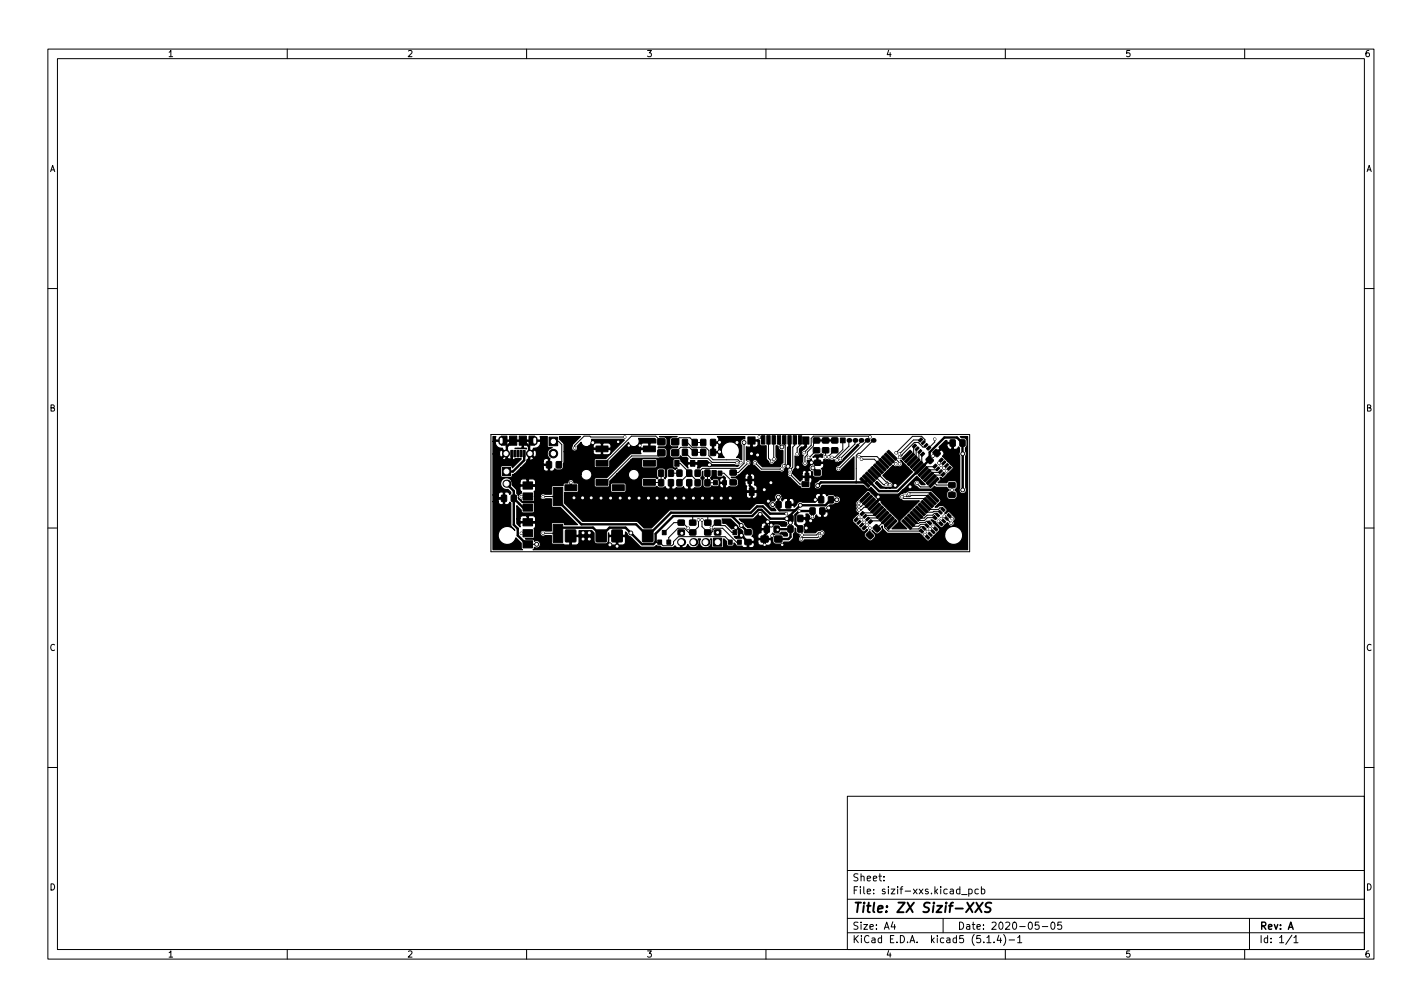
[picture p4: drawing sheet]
<svg xmlns="http://www.w3.org/2000/svg" width="297mm" height="210mm" viewBox="0 0 297 210" stroke-linecap="round" stroke-linejoin="round" font-family="sans-serif">
<defs><g id="words">
<text font-size="2.8" x="178" y="190.6">Title: ZX Sizif-XXS</text>
<g font-size="2.1">
<text x="178" y="184">Sheet:</text>
<text x="178" y="186.7">File: sizif-xxs.kicad_pcb</text>
<text x="178" y="196.9">KiCad E.D.A. kicad5 (5.1.4)-1</text>
<text x="178" y="194.1">Size: A4</text>
<text x="200" y="194.1">Date: 2020-05-05</text>
<text x="263" y="194.1">Rev: A</text>
<text x="263" y="196.9">Id: 1/1</text>
</g>
<g font-size="1.8">
<text x="35" y="11.9">1</text>
<text x="85" y="11.9">2</text>
<text x="135" y="11.9">3</text>
<text x="185" y="11.9">4</text>
<text x="235" y="11.9">5</text>
<text x="285" y="11.9">6</text>
<text x="10.3" y="35.9">A</text>
<text x="285.3" y="35.9">A</text>
<text x="10.3" y="85.9">B</text>
<text x="285.3" y="85.9">B</text>
<text x="10.3" y="135.9">C</text>
<text x="285.3" y="135.9">C</text>
<text x="10.3" y="185.9">D</text>
<text x="285.3" y="185.9">D</text>
<text x="35" y="199.9">1</text>
<text x="85" y="199.9">2</text>
<text x="135" y="199.9">3</text>
<text x="185" y="199.9">4</text>
<text x="235" y="199.9">5</text>
<text x="285" y="199.9">6</text>
</g>
</g></defs>
<g fill="none" stroke="#000" stroke-width=".21">
<path d="M10 10.2h277v190.1h-277zM12 12.2h273v186.1h-273zM60 10.2v2M110 10.2v2M160 10.2v2M210 10.2v2M260 10.2v2M10 60.2h2M285 60.2h2M102.6 90.7h99.9v24.5h-99.9zM106.9 94.7v.8M109.5 94.7v.7"/>
<path d="M110.3 97h4.4M115.6 92.2h1.1l.6 .6v3.6l-.6 .6M130.5 91.2h-7.1l-.2-.1h-1.2l-2 1.9v.5M130.5 91.2h.1M138.1 98.8v2l-2.5-.1M138.2 94.5l-.7 .7h-5.6l-5.5 5.5h-.7M138.2 92.2l-1.2-1.1h-5.1l-5.7 5.6h-.4M140.2 98.8h1.7M141 92.2l.9-.8h2.2l1 1h1.8M141.4 96.7h.7l1.9 2.1M143.1 94.4l1.2 1.3h3.6l.9 .8 5.1 .1M143.1 92.4h.5l1 1h2.8l.7 .7v1l.8 .9h5.3l.5 .6"/>
<path d="M144 98.8l-2.1 2M144 98.8l1.7 1.7v.3M146.9 94.4h-1.8l-1.1-1h-1.8l-1.2 1.1M147.8 98.8v2h1.7M150.3 92.3l-1.4 .1M150.3 94.3l-1.4 .1M150.4 98.8h.8l1.9 1.9M155.4 92.4v4.3l-1 1.1h-7.7l-1 1M156.3 96.6l-2.1 2.1h-1.1M157.7 96.6l1.3 1.3h4.3M158.6 91.2l.6 .6h.2M160.5 91.8v3.9l.7 .6"/>
<path d="M161.6 91.8l.1 4M162.7 91.8v.9l.6 .6M163.8 91.8v1l.2 .2v3.9l-.3 .3M165 99l2.1 2.1h1.1M166 91.8v1.1l-.4 .4v4.2l-.5 .6M167.1 91.8v1.1l-.6 .6v1.2M169.5 96.6h.1M170.6 92l-.7 .6v.5l-1.3 1.3v.5l-.4 .5v1.3M170.6 94l-1.5 1.5h-.2M172.5 94l-.1 1.4M174.4 94l-1.3 1.4M176 91.9v2l-1.6 1.6h-.6"/>
<path d="M177.3 91.9v1.3l-2.4 2.4v.4M178.6 91.9v.8l-3.1 3M179.4 95.3h3.8l1.4 1.5M179.9 91.9v.4l-4.4 4.3h-6M180 95.9h2.6l1.5 1.4M181.1 91.9l-6 5.9M181.8 91.2l-.4-.1h-11.5l-.4 .4v1.5l-1.5 1.5M182.4 99l2.1 2.2h.6M182.4 91.9l-2.7 2.7h-.4l-.4 .5v5.6M182.9 98.5l2.2 2.1h.2l.6 .6M185.8 95.6l1.3 1.2M186.3 95.1l1.6 1.5v.2"/>
<path d="M191 93.1l-.1 .2v1.5l-.9 .8M191.6 93.7l-.2 .2v1.5l-.8 .8M192.1 94.3l-.1 .2v1.4l-.9 .9M192.3 91.9h-1.5l-2.9 2.9M192.7 94.8l-.2 .2v1.5l-.8 .8M192.9 92.4l.3-.3v-.3l-.7-.7h-1.9l-3.4 3.4M193.4 93l-.3 .3h-.3l-1-.9h-.8l-3.1 3.1M195.3 91.7v.6l-1.3 1.3M195.3 97.3l-1.5 .1-1 1.1M195.6 94.6l-.7 .6M195.9 97.9l-.2 .2h-1.4l-.9 .9M196.4 98.5l-.1 .1h-1.4l-.9 1"/>
<path d="M196.6 96.1l-.5 .6M196.6 97.2h.1M197 99l-.2 .2h-1.3l-1 1M197.2 96.6l-.6 .6M197.7 97.2l-.5 .5M197.7 97.2h.1M198.3 97.8l-.6 .5M198.3 97.8h.1M10 110.2h2M108.9 111.3h1.4M110.3 113.6h1.8M110.3 103.7h-1.4"/>
<path d="M113.5 111.3h.1M113.5 111.3h3.1M116.6 103.7h-3.1M128.9 111.9v2.1M137 113.1l.2 .2h.6M137.8 113.2l.7 .7h1.8l.4-.3v-.5l1-1.1h9.7l1.1 1.2M143.8 110.3l-1.2-1.2h-1.8l-2.1 2.1M144.7 107.7v1.4M145.9 108.5v1.5l-1.2 1.2h-.8l-.9-.9h-1.4l-1.9 1.9v1M146.6 108.5v1.5l1.3 1.2h.7l.6-.9h1.8l2.9 2.9h.5M147.9 107.7v1.4M148.6 110.1l1-1h.3l.6 .6h.9l1.5 1.5h.6"/>
<path d="M152.4 113.2v.1M154.4 113.2v.1M158.8 107.4h.1M160.3 108.9v.1M161.4 105.3l1.2 .1M162.8 111.5h-1.1l-.4 .3M170.3 104.3h1.2M171.2 111.8l-.4 .4h-3.1l-.3 .3M171.7 111.2h-.7l-.5 .5h-3M178.8 108.5h.1M178.9 100.7h.1M179.4 108l-.6 .5"/>
<path d="M179.4 105.1h.1M180 108.5l-.6 .6M180 108.5h.1M180.5 109.1l-.5 .5M180.5 109.1h.1M180.5 110.2h.1M180.7 103.8l-1.3 1.3M180.7 107.8h.1M181.1 109.6l-.6 .6M181.2 104.4l-1.4 1.4h-.4M181.7 110.3h.1M181.7 110.3v1.5"/>
<path d="M181.8 105l-1 .9h-.3l-.6 .6h-.5M182.9 106.1l-1 1h-1.6l-.2 .1M183.5 106.7l-1 .9h-1.6l-.2 .2M184.1 107.2l-1 .9h-1.6l-.3 .3M184.6 107.8l-.9 .9h-1.7l-.2 .2M185.2 108.4l-2.1 1.9M185.8 108.9l-1 1v.3l.7 .7h7M188.4 103.7l.4 .4h4.3l.9 .9M189 103.4l.3 .3h.8l.2-.3h3.3l.9 1M189.4 109.5l1 .9h1.5l.5-.4h.3l.4 .3M189.8 103.1l.3-.2h4l1 .9M190 108.9l1 1h.9l.4-.4h1l.3 .3"/>
<path d="M190.6 108.4l.9 .9h.4l.2-.2h1.2l.2-.3h.3l.4 .4M191.1 107.8l.9 .9h1.1l.6-.6h1.6M191.5 100.9l.8 .8h1.8l1-1 .5 .6h3.2M191.7 107.2l.9 1h.4l.6-.6h1.2l.4-.4h.3l.4 .3M192.8 106.1l.9 .8 2.5-.1 .2 .2M193.2 111.6h.1M193.2 111.6l.6 .6M193.4 105.5l.8 .9h1.8l.3-.4h.3l.4 .4M193.8 111h.1M193.8 111l.5 .6M194.3 110.4h.1M194.3 110.4l.6 .6"/>
<path d="M194.9 109.9l.6 .6M196 108.8l.6 .6M196.4 107h.1M196.6 109.4h.1M196.6 108.3l.5 .5M197.2 107.7l1.5 1.6M198.3 107.7l.6 .6M198.9 102.3l-.1 1M285 110.2h2M10 160.2h2M177 166.3h108v32h-108zM285 160.2h2"/>
<path d="M60 198.3v2M110 198.3v2M160 198.3v2M177 194.8h108M177 191.8h108M177 187.8h108M177 181.8h108M184.6 183.8v.1M184.6 183v.1M186.5 192.5l-.4 1h1M186.9 193v1M197 191.8v3"/>
<path d="M200.9 186.8h1.1M202.4 185.7l.4-.1 .3 .3-.2 .7h-.5M202.4 185.6v1.5M204.4 185.7l-.5-.1-.3 .3 .2 .7h.6M205 185.7l.4-.1 .3 .3-.1 .7h-.6M205 185.1v1.5M206.1 195.8l.5-.5v1.5M206.1 196.8h.9M207.6 196.7v.1M208.6 195.3l-.3 1h.9M209 195.8v1M209.6 195.1a1.72 1.72 0 0 1 0 2.3"/>
<path d="M210 198.3v2M210.8 196.3h1.1M212.6 195.8l.4-.5v1.5M212.6 196.8h.8M217 192.5h-.7l-.1 .7 .2-.1 .5 .1 .2 .2-.1 .5-.2 .1-.6-.1M217.7 193.5h1.2M219.6 192.7l.3-.2a.8 .8 0 0 1 .5 .8 .8 .8 0 0 1-.5 .7l-.3-.1-.1-.4zM221.7 192.5h-.7l-.1 .7 .2-.1 .5 .1 .2 .2-.1 .5-.2 .1-.6-.1M260 198.3v2M261 191.8v6.5M269.9 195.3l-1.3 1.9M270.3 195.8l.4-.5v1.5"/>
<path d="M270.3 196.8h.8"/>
</g>
<path d="M202 188.5l1.1 2M203.4 188.5l-1.6 2M204 188.5l1 2M205.3 188.5l-1.6 2M207.1 188.6a.85 .85 0 0 0-1.1 .1v.5l.8 .5v.6a.85 .85 0 0 1-1.1 .1" fill="none" stroke="#000" stroke-width=".4"/>
<g fill="#000" stroke="#000" stroke-width=".21">
<path d="M104.9 97.6h1.8v1.7h-1.8zM104.7 91.1h1.2v1.9h-1.2zM106.7 94h.4v1.4h-.4zM107.3 94h.4v1.4h-.4zM106.4 91.1h1.6v1.9h-1.6zM108 94h.4v1.4h-.4zM108.6 94h.4v1.4h-.4zM109.3 94h.4v1.4h-.4zM108.5 91.1h1.4v1.9h-1.4zM110.5 91.1h1.2v1.9h-1.2zM114.7 91.3h1.8v1.8h-1.8zM114.2 96.4h1v1.3h-1z"/>
<path d="M116.2 96.4h1v1.3h-1zM124.5 96.1h2.5v1.2h-2.5zM124.5 93.1h2.5v1.2h-2.5zM134.4 96.1h2.5v1.2h-2.5zM134.4 93.1h2.5v1.2h-2.5zM137.6 98.2h1v1.2h-1zM137.4 91.6h1.5v1.2l-1.4 .1zM137.4 93.9h1.5v1.2l-1.4 .1zM139.6 98.2h1.1l-.1 1.2h-1zM140.9 96.1h1v1.2h-1zM140.3 91.6h1.4l.1 1.2-1.5 .1zM140.3 93.9h1.4l.1 1.2-1.5 .1z"/>
<path d="M141.4 98.2h1v1.2h-1zM142.6 93.8h1v1.3h-1zM142.6 91.8h1v1.2h-1zM144.2 96.1h1v1.2h-1zM143.5 98.2h1v1.2h-1zM144.6 93.8h1v1.3h-1zM144.6 91.8h1v1.2h-1zM145.2 98.2h1v1.2h-1zM146.4 93.8h1v1.3h-1zM146.4 91.8h1v1.2h-1zM147.3 98.2h1v1.2h-1zM148.4 93.8h1.1l-.1 1.3h-1z"/>
<path d="M148.4 91.8h1.1l-.1 1.2h-1zM150 98.3h.8v.9h-.8zM152.5 98.2h1.3v1h-1.3zM156.2 99.5h.8v1.4h-.8zM156.2 91.2h1.5v1.5h-1.5zM159.1 91h.7v1.7h-.7zM160.2 91h.7v1.7h-.7zM161.3 91h.7v1.7h-.7zM162.4 91h.7v1.7h-.7zM163.5 91h.7v1.7h-.7zM164.6 91h.7v1.7h-.7zM165.7 91h.7v1.7h-.7z"/>
<path d="M166.8 91h.7v1.7h-.7zM168.2 98.8h.8v1.5h-.8zM167.7 91.2h1.3v1.5h-1.3zM169.9 93.5h1.3v1h-1.2zM169.9 91.5h1.3v1h-1.2zM170.1 98.2h1.3v1h-1.3zM170.1 96.1h1.3v1h-1.3zM171.8 91.5l1.3-.1v1l-1.2 .1zM171.8 93.5h1.3v1h-1.2zM173.7 91.5l1.3-.1v1l-1.2 .1zM173.7 93.5h1.3v1h-1.2zM175.5 91.4h1.1v1h-1.1z"/>
<path d="M180.1 99.5l.4-.4 1.8 1.7-.4 .4zM180.7 98.9l.4-.4 1.8 1.8-.4 .4zM181.3 98.3l.4-.4 1.7 1.8-.4 .4zM181.8 97.8l.4-.4 1.8 1.7-.4 .4zM182.4 97.2l.4-.4 1.8 1.8-.4 .4zM183.4 96.2l1.7 1.8-.4 .4-1.7-1.8zM183.5 96.1l.4-.4 1.8 1.7-.4 .4zM184.5 95.1l1.8 1.8-.4 .4-1.8-1.8zM184.7 94.9l.4-.4 1.7 1.8-.4 .4zM185.2 94.4l.4-.4 1.8 1.8-.4 .3zM190.1 94l.4 .4-1.8 1.7-.3-.3zM190.7 94.5l.4 .4-1.8 1.8-.4-.4z"/>
<path d="M191.1 92.7l.4 .3-.6 .6-.3-.4zM191.3 95.1l.3 .4-1.7 1.8-.4-.4zM191.2 93.8l.5-.5 .3 .3-.6 .5zM191.8 95.7l.4 .4-1.8 1.7-.4-.4zM192.3 93.8l.3 .3-.6 .6-.3-.3zM190.6 98l1.8-1.8 .4 .4-1.8 1.8zM191.8 92l.6-.6 .3 .4-.5 .5zM192.8 94.4l.4 .3-.6 .6-.3-.4zM191.2 98.6l1.7-1.8 .4 .4-1.7 1.8zM193 92l.3 .3-.6 .6-.3-.3zM191.7 99.1l1.8-1.7 .4 .4-1.8 1.7zM193.6 92.6l.2 .3-.5 .5-.3-.3z"/>
<path d="M192.3 99.7l1.8-1.8 .4 .4-1.8 1.8zM193.5 93.7l.6-.6 .3 .4-.5 .5zM193.5 95.8l.7-.5 .7 .7 .1 .2-.6 .6h-.2l-.8-.7zM194.6 98.5l.4 .4-1.7 1.8-.4-.4zM193.4 100.8l1.8-1.7 .4 .4-1.8 1.7zM194.9 97.4l.5-.5 .4 .3-.6 .6zM194.9 94.3l.7-.5 .8 .7v.3l-.5 .5-.2 .1-.8-.8zM195.8 99.6l.4 .4-1.8 1.8-.4-.4zM196 97.5l.3 .3-.6 .5-.2-.3zM196.6 98l.3 .3-.6 .6-.3-.3zM196.1 96.2l.6-.6 .3 .4-.5 .5zM196.6 99.1l.5-.5 .4 .3-.6 .6z"/>
<path d="M197.3 96.2l.3 .3-.6 .6-.3-.3zM197.3 97.3l.6-.5 .2 .3-.5 .5zM197.8 97.9l.6-.6 .3 .4-.5 .5zM198.5 91.9h1v1.2h-1zM200.5 91.9h1.1l-.1 1.3-1-.1zM104.8 103.4h1v1.3h-1zM106.8 103.4h1v1.3h-1zM109.2 100.6h2v1.5h-2zM109.2 105.2h2v1.5h-2zM109.2 102.9h2v1.5h-2zM109.2 110.6h2v1.5h-2zM109.2 112.9h2v1.5h-2z"/>
<path d="M109.2 108.3h2v1.5h-2zM115.5 101.8h2.1v3.8h-2.1zM115.5 109.4h2.1v3.8h-2.1zM118 101.2h2.5v1.2h-2.5zM118.1 110.7h2.2l-.1 2.4h-2.1zM124.5 100.1h2.5v1.2h-2.5zM124.5 110.7h2.2l-.1 2.4h-2.1zM127.9 101.2h2.5v1.2h-2.5zM127.8 110.7h2.2l-.1 2.4h-2.1zM134.4 100.1h2.5v1.2h-2.5zM134.2 110.7h2.2l-.1 2.4h-2.1zM137.4 112.7h.8v.9h-.8z"/>
<path d="M137.6 100.2h1v1.2h-1zM138.3 110.7h.9v.9h-.9zM139.3 112.7h.8v.9h-.8zM139.6 100.2h1.1l-.1 1.2h-1zM141.4 100.2h1v1.2h-1zM141.7 110.7h1.2v1h-1.2zM141.7 108.6h1.2v1h-1.2zM143.5 100.2h1v1.2h-1zM144.1 110.7h1.2v1h-1.2zM144.1 108.6h1.2v1h-1.2zM145.2 100.2h1v1.2h-1zM147.3 100.2h1v1.2h-1z"/>
<path d="M147.2 110.7h1.3v1h-1.3zM147.2 108.6h1.3v1h-1.3zM149.1 112.3h1.7v1.7h-1.7zM149.1 100.3h.8v.9h-.8zM149.3 110.7h1.2v1h-1.2zM149.3 108.6h1.2v1h-1.2zM150.9 100.3h.8v.9h-.8zM152.1 112.7h.8v.9h-.8zM152.5 100.2h1.3v1h-1.3zM153.1 110.7h.8v.9h-.8zM154 112.7h.9v.9h-.9zM155.6 110.6h1.3v1h-1.3z"/>
<path d="M155.6 112.7h1.3v1h-1.3zM156.5 101.9h1v1.5h-1zM159 111.9h1.4v1.2l-1.4 .1zM159.7 109.9h1v1.2h-1zM161.7 109.9h1v1.2h-1zM162.1 104.8h1v1.2h-1zM161.9 111.9h1.4v1.2l-1.4 .1zM164.2 104.8h1v1.2h-1zM164.6 109.8h1v1.3h-1zM164.6 107.6h1v1.3h-1zM166.7 109.8h1v1.3h-1zM166.7 107.6h1v1.3h-1z"/>
<path d="M167.5 100.6h1.5v1h-1.5zM169.2 106.1h1v1.2h-1zM171 103.7h1v1.3h-1zM171.3 106.1h1v1.2h-1zM173.1 103.7h1v1.3h-1zM178.4 108.6l.5-.5 .4 .3-.6 .6zM179 109.2l.5-.5 .3 .2-.5 .6zM179.6 100l.4-.4 1.7 1.8-.3 .4zM180.1 109.2l.3 .3-.6 .6-.3-.3zM179.6 107.3l.6-.5 .4 .3-.6 .6zM180.1 110.3l.5-.5 .4 .3-.6 .6zM180.8 107.4l.3 .3-.6 .5-.3-.2z"/>
<path d="M180.8 108.5l.6-.5 .3 .2-.6 .6zM181.4 102.8l.3 .3-1.7 1.8-.4-.4zM181.4 111h.4l.7 .8-.1 .2-.5 .6-.3-.1-.7-.7zM181.3 109l.6-.5 .4 .3-.6 .6zM180.1 105.1l1.8-1.8 .4 .4-1.8 1.8zM182.5 103.9l.4 .4-1.8 1.7-.4-.4zM181.3 106.2l1.7-1.8 .4 .4-1.7 1.8zM182.9 109.6h.3l.7 .7v.3l-.6 .5h-.2l-.7-.8zM183.6 105l.4 .4-1.8 1.8-.4-.4zM184.2 105.6l.4 .4-1.8 1.7-.4-.4zM184.7 106.1l.4 .4-1.7 1.8-.4-.4zM183.5 108.5l1.8-1.8 .4 .4-1.8 1.8z"/>
<path d="M184.1 109l1.8-1.7 .4 .4-1.8 1.7zM186.4 107.8l.4 .4-1.7 1.8-.4-.4zM187 108.4l.4 .4-1.8 1.8-.4-.4zM188.7 108.4l1.8 1.8-.4 .4-1.7-1.8zM188.9 108.2l.4-.4 1.8 1.8-.4 .4zM189.5 107.7l.4-.4 1.7 1.7-.3 .4zM190.4 106.7l1.8 1.8-.4 .4-1.8-1.8zM190.6 106.5l.4-.4 1.8 1.8-.4 .4zM191.6 105.6l1.7 1.7-.4 .4-1.7-1.7zM191.7 105.4l.4-.4 1.8 1.8-.4 .4zM192.3 104.8l.4-.4 1.8 1.8-.4 .4zM192.9 104.3l.4-.4 1.7 1.7-.4 .4z"/>
<path d="M192.4 110.4l.5 .6-.3 .3-.6-.5zM193.8 103.3l1.8 1.8-.4 .4-1.8-1.8zM192.6 110.2l.3-.3 .6 .6-.3 .2zM194.4 102.8l1.8 1.7-.4 .4-1.8-1.8zM193.2 109.6l.3-.3 .5 .6-.2 .3zM193.7 111.7l.5 .6-.3 .3-.6-.5zM194.1 108.7l.5 .6-.3 .3-.6-.5zM193.9 111.5l.3-.3 .6 .5-.3 .3zM194.8 110.6l.5 .6-.3 .3-.5-.6zM195.2 107.6l.5 .6-.3 .3-.6-.5zM195.4 110l.5 .6-.3 .3-.6-.5zM195.4 107.4l.3-.3 .6 .6-.3 .2z"/>
<path d="M196.3 106.5l.5 .6-.2 .3-.6-.6zM196.1 109.3l.4-.4 .5 .6-.3 .3zM196.9 105.9l.5 .6-.3 .3-.6-.5zM196.7 108.7l.3-.3 .6 .5-.3 .3zM197.3 108.1l.3-.3 .5 .6-.3 .3zM197.8 107.6l.4-.4 .5 .6-.3 .3zM198.2 102.8h1.3v1h-1.3zM198.2 100.8h1.3v1h-1.3z"/>
<circle cx="105.7" cy="94.7" r=".72"/>
<circle cx="110.7" cy="94.7" r=".72"/>
<circle cx="115.6" cy="94.7" r=".9"/>
<circle cx="120" cy="93.5" r=".25"/>
<circle cx="123.8" cy="92.4" r=".4"/>
<circle cx="129.1" cy="92.2" r=".25"/>
<circle cx="130.5" cy="91.2" r=".25"/>
<circle cx="131.3" cy="93" r=".25"/>
<circle cx="133.6" cy="93" r=".25"/>
<circle cx="148.2" cy="97" r=".4"/>
<circle cx="150.3" cy="94.3" r=".4"/>
<circle cx="150.3" cy="92.3" r=".4"/>
<circle cx="153.9" cy="92.4" r=".4"/>
<circle cx="154" cy="96.6" r=".25"/>
<circle cx="154.8" cy="96.6" r=".25"/>
<circle cx="155.4" cy="92.4" r=".4"/>
<circle cx="156.3" cy="96.6" r=".25"/>
<circle cx="157" cy="94.7" r=".4"/>
<circle cx="157.7" cy="96.6" r=".25"/>
<circle cx="158.2" cy="95" r=".4"/>
<circle cx="158.6" cy="91.2" r=".25"/>
<circle cx="161.2" cy="96.3" r=".25"/>
<circle cx="161.7" cy="95.8" r=".25"/>
<circle cx="163.3" cy="97.9" r=".25"/>
<circle cx="163.3" cy="93.3" r=".4"/>
<circle cx="163.7" cy="97.2" r=".25"/>
<circle cx="164.6" cy="97.4" r=".4"/>
<circle cx="165.1" cy="99" r=".25"/>
<circle cx="165.1" cy="98.1" r=".25"/>
<circle cx="166.5" cy="94.7" r=".25"/>
<circle cx="166.7" cy="97.5" r=".4"/>
<circle cx="167.9" cy="94.5" r=".25"/>
<circle cx="168.1" cy="96.7" r=".25"/>
<circle cx="168.9" cy="95.5" r=".25"/>
<circle cx="169.5" cy="96.6" r=".4"/>
<circle cx="169.8" cy="97.7" r=".4"/>
<circle cx="172.4" cy="95.4" r=".25"/>
<circle cx="173.1" cy="95.4" r=".25"/>
<circle cx="173.8" cy="95.5" r=".25"/>
<circle cx="174.9" cy="96" r=".25"/>
<circle cx="175.2" cy="97.8" r=".25"/>
<circle cx="175.5" cy="95.7" r=".25"/>
<circle cx="179.4" cy="95.3" r=".25"/>
<circle cx="180" cy="95.9" r=".25"/>
<circle cx="181.7" cy="91.2" r=".25"/>
<circle cx="187.1" cy="96.8" r=".25"/>
<circle cx="187.2" cy="94.5" r=".25"/>
<circle cx="187.9" cy="94.8" r=".25"/>
<circle cx="187.9" cy="96.8" r=".25"/>
<circle cx="187.9" cy="95.5" r=".25"/>
<circle cx="194.9" cy="95.2" r=".25"/>
<circle cx="195.3" cy="91.7" r=".25"/>
<circle cx="196.1" cy="96.7" r=".25"/>
<circle cx="196.6" cy="97.2" r=".25"/>
<circle cx="197.2" cy="97.7" r=".25"/>
<circle cx="197.7" cy="98.3" r=".25"/>
<circle cx="201.1" cy="94.7" r=".4"/>
<circle cx="108.9" cy="103.7" r=".25"/>
<circle cx="108.9" cy="111.3" r=".25"/>
<circle cx="112.1" cy="113.6" r=".4"/>
<circle cx="113.5" cy="103.7" r=".25"/>
<circle cx="113.5" cy="111.3" r=".25"/>
<circle cx="119.3" cy="100.7" r=".25"/>
<circle cx="119.9" cy="103.9" r=".4"/>
<circle cx="121.7" cy="103.9" r=".4"/>
<circle cx="121.8" cy="111.2" r=".4"/>
<circle cx="121.8" cy="112.5" r=".4"/>
<circle cx="123.1" cy="111.2" r=".4"/>
<circle cx="123.1" cy="112.5" r=".4"/>
<circle cx="123.5" cy="103.9" r=".4"/>
<circle cx="125.5" cy="104" r=".4"/>
<circle cx="127.4" cy="113.7" r=".4"/>
<circle cx="127.5" cy="104" r=".4"/>
<circle cx="128.9" cy="114" r=".4"/>
<circle cx="129.6" cy="104" r=".4"/>
<circle cx="131.4" cy="104" r=".4"/>
<circle cx="131.8" cy="111.3" r=".4"/>
<circle cx="133.5" cy="104" r=".4"/>
<circle cx="135.5" cy="104" r=".4"/>
<circle cx="137.2" cy="104" r=".4"/>
<circle cx="139.1" cy="104" r=".4"/>
<circle cx="141" cy="104" r=".4"/>
<circle cx="142.4" cy="111.3" r=".4"/>
<circle cx="142.8" cy="104" r=".4"/>
<circle cx="143.8" cy="110.3" r=".25"/>
<circle cx="144.9" cy="104" r=".4"/>
<circle cx="145.9" cy="108.5" r=".25"/>
<circle cx="146.6" cy="108.5" r=".25"/>
<circle cx="146.7" cy="104" r=".4"/>
<circle cx="148.6" cy="110.1" r=".25"/>
<circle cx="148.8" cy="104" r=".4"/>
<circle cx="149.9" cy="111.2" r=".4"/>
<circle cx="150.6" cy="104" r=".4"/>
<circle cx="152.5" cy="104" r=".4"/>
<circle cx="153.7" cy="110.1" r=".4"/>
<circle cx="154.8" cy="109.7" r=".4"/>
<circle cx="154.9" cy="111.8" r=".4"/>
<circle cx="158.8" cy="107.4" r=".4"/>
<circle cx="159.6" cy="102.2" r=".4"/>
<circle cx="159.7" cy="113.7" r=".25"/>
<circle cx="160.3" cy="108.9" r=".4"/>
<circle cx="160.5" cy="104.6" r=".4"/>
<circle cx="161" cy="100.8" r=".4"/>
<circle cx="161.1" cy="109.6" r=".4"/>
<circle cx="161.3" cy="111.8" r=".25"/>
<circle cx="161.4" cy="105.3" r=".4"/>
<circle cx="162.5" cy="110.6" r=".25"/>
<circle cx="162.6" cy="103.8" r=".4"/>
<circle cx="163.4" cy="113.7" r=".25"/>
<circle cx="164.3" cy="107.2" r=".25"/>
<circle cx="164.3" cy="108.3" r=".4"/>
<circle cx="165.1" cy="109.1" r=".4"/>
<circle cx="167" cy="106.7" r=".25"/>
<circle cx="167.2" cy="105.5" r=".4"/>
<circle cx="167.4" cy="112.5" r=".25"/>
<circle cx="167.5" cy="111.7" r=".25"/>
<circle cx="168.4" cy="110.3" r=".4"/>
<circle cx="169.3" cy="108.7" r=".4"/>
<circle cx="169.7" cy="107.8" r=".25"/>
<circle cx="170.3" cy="104.3" r=".4"/>
<circle cx="170.8" cy="101.4" r=".4"/>
<circle cx="171.2" cy="111.8" r=".25"/>
<circle cx="171.7" cy="111.2" r=".25"/>
<circle cx="173.1" cy="106" r=".4"/>
<circle cx="174.8" cy="104.3" r=".4"/>
<circle cx="179.4" cy="108" r=".25"/>
<circle cx="179.4" cy="105.1" r=".25"/>
<circle cx="179.4" cy="106.5" r=".25"/>
<circle cx="179.4" cy="105.8" r=".25"/>
<circle cx="180" cy="108.5" r=".25"/>
<circle cx="180.5" cy="109.1" r=".25"/>
<circle cx="181.1" cy="109.6" r=".25"/>
<circle cx="181.7" cy="110.3" r=".25"/>
<circle cx="183.4" cy="103.7" r=".4"/>
<circle cx="185.1" cy="101.2" r=".25"/>
<circle cx="185.9" cy="101.2" r=".25"/>
<circle cx="187" cy="101.3" r=".4"/>
<circle cx="188.4" cy="103.7" r=".25"/>
<circle cx="189" cy="103.4" r=".25"/>
<circle cx="189.8" cy="103.1" r=".25"/>
<circle cx="190.1" cy="101.6" r=".4"/>
<circle cx="191.5" cy="100.9" r=".25"/>
<circle cx="193.2" cy="111.6" r=".25"/>
<circle cx="193.8" cy="111" r=".25"/>
<circle cx="194.3" cy="110.4" r=".25"/>
<circle cx="194.9" cy="109.9" r=".25"/>
<circle cx="196" cy="108.8" r=".25"/>
<circle cx="196.6" cy="108.3" r=".25"/>
<circle cx="197.2" cy="107.8" r=".25"/>
<circle cx="198.7" cy="109.3" r=".25"/>
<circle cx="198.9" cy="102.3" r=".25"/>
<circle cx="198.9" cy="108.3" r=".25"/>
<circle cx="201.1" cy="102.3" r=".4"/>
</g>
<path d="M104.7 91.7v.7M111.7 91.7v.7" fill="none" stroke="#000" stroke-width="1.2"/>
<g fill="#000">
<circle cx="177.3" cy="91.9" r=".5"/>
<circle cx="178.6" cy="91.9" r=".5"/>
<circle cx="179.9" cy="91.9" r=".5"/>
<circle cx="181.1" cy="91.9" r=".5"/>
<circle cx="182.4" cy="91.9" r=".5"/>
<circle cx="105.8" cy="101" r=".85"/>
<circle cx="142.3" cy="113.2" r=".85"/>
<circle cx="144.8" cy="113.2" r=".85"/>
<circle cx="147.4" cy="113.2" r=".85"/>
</g>
<g fill="none" stroke="#000" stroke-width=".5">
<path d="M105.9 95.7l-2 2v6.1l.2 .2h1.2M106.9 95.5v.4h-.8l-.2-.2M107.1 92l-1.2 1.2v2.5M109.3 92l1.2 1.2v2.6l-.2 .3v5.3h1.5l.2 .1v10.2l2.8 2.8h44.9v-2.7l.5-.5v-2.2l.1-.2M109.5 95.4v.7l-2.4 2.3h-1.3M119.2 98.7l5.3 5.3h30.2l1.3-1.4h2l.4-.4h23.5l1.5 1.5M119.2 98.7h-8.9M122.8 93.7l3 .1M123.8 92.4v.2l-4.6 4.6v1.5M135.7 93.7h-4.3l-4 4.1-8.2-.1M144.7 96.7h3.2l.3 .3M156.6 98.7v.1"/>
<path d="M157 92v5.4l-.4 .4v3.6l.4 .4v.8M157 94.7h.1M164.9 91.8v5.2l-.5 .6v4.6M167.3 97l1.3 1.3v1.3h.9l.4 .4 .1 2.2M167.3 97l-.7 .5M168.3 92v1.1l-1 1.1v2.8M169.5 96.6l-1.3 1.3M169.8 97.7l1 .9M170.8 98.6v.1M172.5 92h.1M174.4 92h-3.8M195.6 94.6l1.2-1.2h.9l2.5 2.5v7.9l-.7 .7h-1.7l-2.2-2.2h-6.9l-1.4 1.4h-3.9"/>
<path d="M199 92.5v1.3l-.3 .3h-.3M105.8 101l1.5 1.5v7.1l.9 .8v1.4l1.8 1.8h.3M107.3 104l1.9 2h1.1M112 109h-1.7M116.6 103.7v.9l4.9 4.9h11.4l2.4 2.4 4.9-4.9h16.7l1.3-1.3h1.2l1.4 1.5h3.5M119.2 111.9v2.4l-.1 .2M119.2 100.7v1.1M128.9 111.9v2.4l.1 .2M140.2 100.8l-.2 3.2M142.3 113.2v1.3M144 100.8l-.1 3.2M151.3 100.8v3.2"/>
<path d="M152.9 107.7l3.3 3.4M153.7 110.1h.3l.3 .4v.8l1.9 1.9v1.3M158.8 107.4l1.5 1.5M160.3 102.2l.2 .2v2.2M160.3 108.9h.1M160.4 108.9l.7 .7M161 100.8l.1 1.4M162.2 110.5l2.9-.1v1.7l-.4 .4h-2.1M162.6 105.4h.1M162.6 103.8v2.5l.2 .2h3.3M164.4 102.2h.1M164.7 102.2v.1"/>
<path d="M164.7 102.3v3.1M165.1 108.4l-.1-.1h-4.1l-1.8-1.9h-.7l-1.3 1.3h-16.5l-3.6 3.7v1.7l-.5 .5h-2.4l-3.4-3.4h-3.4l-1.7 1.7-1.7-1.7h-7.1l-.2 .2v.9M165.1 109.1h.1M165.1 110.5h.1M167.2 108.2h1.7l.4 .5M169.3 108.7v.7l-.8 .8M169.7 107.8v-1.1h-2.7l-.8 .8v1.9l1 1M169.7 107.8h.1M170.8 101.4l.7-.7h9.2l.5-.5 2.4 2.3h3.9l6.7-6.5v-1.6l3.1-3.1h2.6l1.1 1.2 .1 9.8M171.5 102.2v2.1M174.8 104.3h-1.2l-1.2 1.2h-5.2l-2.1 2v1.6M175.8 102.2v2.4l-2.1 2.1h-1.9v1.4l-.7 .6h-1.8"/>
<path d="M183.4 103.7v.7l-1 1.1"/>
</g>
<path d="M103 91.1h.6l-.1 .8h9.4l-.1-.8h1.5v2.1l.3 .2 .7 .1h-.1a1.28 1.28 0 0 0-.9 1 1.28 1.28 0 0 0 .6 1.3l-.1 2.4a.65 .65 0 0 0 1.1-.3l.4 .2h.7a.63 .63 0 0 0 .7-.6l.1-3.2h6.1a.64 .64 0 0 0 .6 .7h1l.1-.2v-.9h.3v.9l.1 .2 1.1-.1a.67 .67 0 0 0 .4-1h-3.5l-.1 .4h-6.1v-1.7l-.9-.9v-.6h4.3l-1.5 1.6a.87 .87 0 0 0 .4 1.5 .63 .63 0 0 0 .5-1l.8-.7a1.14 1.14 0 0 0 1.6 .6h.9l.1 .5h1.6v-1h.3v1h1.6a.66 .66 0 0 0 .1-.7 .66 .66 0 0 0-.6-.4h-1l-.1 .1-.4-.1h-1.1l-.4 .2-.1 .4h-.9a1.13 1.13 0 0 0 .6-1.4h6.5l.3 .2-3.9 3.8-2.3 .2-.1 1.5 .4 .3 2.7-.1 .2-.2v-1.1l3.9-3.8a1.14 1.14 0 0 0 1.6 .6h.9l.1 .5h1.6v-1l-.1-.1h-1.1l-.4 .3-.1 .3h-.9a1.13 1.13 0 0 0 .5-1.6h3.4l.2 .3v.7h-1.1l-.1 .1v1.3h-1.9l-.1 .1 .1 .7-2.2 .1-5 4.9-2.4 .1-.2 .3v1.4l.4 .2h2.5l.5-.5v1.3l.3 .3h2.7l.3-.4v-1.3l-.2-.2-2.7-.1-.5 .4v-.8l1.4-1.4h2.5v.2a1.14 1.14 0 0 0 1.7 .9 1.14 1.14 0 0 0 0-1.9 1.14 1.14 0 0 0-1.7 .8h-2.5l2.9-2.9h2.3v1.3l.3 .3h2.7l.3-.3v-1.4l-.3-.2-2.6-.1-.3 .2-.1 .2h-2.3l.4-.4 6.6-.1a.63 .63 0 0 0 .6-.6v-1l-.2-.4-1.6-.1v-.2h1.2a.63 .63 0 0 0 .6-.6v-1l-.2-.3-.3-.2-1.1-.1h3.8l-1.1 .1-.3 .2-.2 .3v1a.63 .63 0 0 0 .6 .6h1.1l-.2 .2h-.9a.63 .63 0 0 0-.6 .6v1l.2 .4 1.6 .1 .5-.4 .4 .3h.9l.2 .3-.1 .7 .2 .1h1.8l.2-.4h1.9l1 .8h4.7l.5 .2 .5-.1-.2 .2h-7.5l-.6 .4h-.4l.1-.7-.2-.1h-1.8l-.2 .1 .1 .7-1.5-1.4-.1-.5h-1.2l-.3 .3v1.3l.2 .3h.7l-.5 .4-.4-.4h-.9l-.3 .2-.2 .4 .1 1.2-.4 .5-.2-.2 .3-.4v-1.3l-.3-.3-.9-.1a.63 .63 0 0 0-.7 .6l.1 1.1 .3 .4-.2 .2-.4-.3-2.6 .1-.3 .3 .1 1.4 .3 .2h2.5l.3-.2 .6 .4h.7l.4-.3a.65 .65 0 0 0 1.1 .4v-1.3h.3v1.3l.1 .1h.6l.3-.3 1.1 .1 .4-.3v.1a.65 .65 0 0 0 1 .3v-1.3h.3v1.3l.2 .1h.5l.3-.3 1 .1 .4-.2 .2-.3v-1.1l-.3-.5 .2-.3 .1-1 .1-.1v1l.3 .4-.3 .4v1a.63 .63 0 0 0 .7 .7l.8-.1 .4-.4 .3 .2h.9l.4-.4a.56 .56 0 0 0 .3 .6 .56 .56 0 0 0 .6-.1v-.8h-.7l-.3 .3v-.9l.3 .4h.7v-.8l-.1-.2a.79 .79 0 0 0-.9 .6l-.3-.3h-.9l-.3 .2-.3-.4 .3-.4v-1.1h.9v1l.2 .3h1.1l.2-.2 .4 .4v1.9l.1 .2 .4-.1 .3-.3 1.3 .2a.65 .65 0 0 0 .6-.8h1.4l.1 .4a.34 .34 0 0 1 .3 .2 .34 .34 0 0 1-.1 .4v.5l.1 .1h2l.2-.1-.1-.8-.5-.4 .1-.7-.2-.1h-1.8l-.1 .1v.4h-1.4v-.6l-.2-.3-1.3-.4 2.9-.1v.4l.1 .2h.8v-1.1h.3v1.1h.7a.73 .73 0 0 0-.4-1.2h-.2a.44 .44 0 0 1-.7 0 .64 .64 0 0 0-.6 .6h-1.6l2.4-2.3a.63 .63 0 0 0 .5-.8 .63 .63 0 0 0-1-.3v-2.8l.8 .1 .1-.2v-1.1h.3v1.1l.2 .2 .8-.1 .3-.5v-.5l-.2-.2h-1.4v-.3h1.5l.4 .2v.8l.2 .2 1.1 .1 .1 2.7 .5 .6a.66 .66 0 0 0 .6 .6 .66 .66 0 0 0 .7-.6 .63 .63 0 0 0 .2-1v-2.3h.1a.45 .45 0 0 1 .4 .6l.4 .3 .5 .1v2.5l-.4 .3v.5l-.2 .1h-3.7l-.9-1a.63 .63 0 0 0-.6-.5 .63 .63 0 0 0-.6 .6 .63 .63 0 0 0 .6 .6l1.3 1.2h3.9a.7 .7 0 0 0 .7 .1 .7 .7 0 0 0 .4-.7l.5-.8v-3.6l.3-.2v-1.5h.3v5.6l-.2 .2a.63 .63 0 0 0-.3 1.1 .63 .63 0 0 0-.2 .6 .63 .63 0 0 0 .6 .5l1.7 1.7 .4 .2 .2 .3 1.7 .1 .4-.4v-.8l.2-.5v-.4l-.1-.2h-1.8l-.2 .5-.3 .3-1.6-1.7h1.9v.5l.2 .1h.7v-1.1h.3v1.1h.8l.1-.1v-.5l-.2-.4 .3 .1v.6l.2 .4 1.3 .1a.63 .63 0 0 0 .6-.6v-.8l-.2-.4h.1a.65 .65 0 0 0 .2-1h-2.3l-.3 .3a.78 .78 0 0 0-.1 1.1h-.3a.44 .44 0 0 1-.7 0 .64 .64 0 0 0-.7 .6h-1.9l-.1-.2 .6-1v-2.4a.63 .63 0 0 0 .9 0 .63 .63 0 0 0 0-.9v-.6l.4-.4 .6 .1 .2-.2v-1.4h.3v1.5l-.6 .6a.63 .63 0 0 0-.6 .5 .63 .63 0 0 0 .5 .7l-.1 1.2a.63 .63 0 0 0 0 .9 .63 .63 0 0 0 .9 0 .63 .63 0 0 0 0-.9v-.2h.5l.4-.3-.1 .5 .2 .2h1v-.9l-.1-.2-.7 .1 .5-.5 1-.1a.4 .4 0 0 1 .6 .1l-.1 .5-.8-.1-.1 .2v.9h1l.2-.2v-.4l1.3 .1 .3 .1 .6-.1a.68 .68 0 0 0 .4 .6 .68 .68 0 0 0 .8-.2 .63 .63 0 0 0 .7-.6l2.9-3 .3 .2-4.2 4.2a.63 .63 0 0 0-.7 .6 .63 .63 0 0 0 .5 .7 .63 .63 0 0 0 .8-.5l2.6-2.6v4.7h-6.9l-.4 .1-.4 .4a.78 .78 0 0 0-.7 .8 .78 .78 0 0 0 .8 .8 .78 .78 0 0 0 .8-.7l.1-.2h8.7l.9 .9 .3-.1 .3-.3 1.6 1.4h4l.4-.2 3.6-3.6 1.8 1.8h-.8l-.4-.4a.63 .63 0 0 0-.6-.5 .63 .63 0 0 0-.6 .6 .63 .63 0 0 0 .6 .6l.8 .7h2.2l.7-.7 .4 .3h2.2l.5 .4-.5 .7 .1 1.1 .4 .3h1a.63 .63 0 0 0 .6-.7v-.8l-.4-.4v-.2l.3-.3 .1-.3v-.8l-.2-.4-1.4-.1-.5 .5h-1.9l.6-.6-.1-.5 .4 .2 .3-.1 2-2.1-.1-.3-2.1-2.1 .1-.2a.64 .64 0 0 0 0-.9l-.3-.3h-.2l-.8 .9-.2-.2 .8-.8-.2-.4 .2-.2h1.5v.1a.65 .65 0 0 0 1.1 .4v-1.1h-1l-.1 .2v.4h-1.5l1.2-1.2h.3l.1 .4h1.2v1.3l.2 .1a.71 .71 0 0 0 .9-.5l.2 .2-.1 1.3 .2 .4v6.6a.78 .78 0 0 0 .1 1.1 .78 .78 0 0 0 1 0 .78 .78 0 0 0 .1-1.1v-6.6l.2-.5-.2-.5v-.7l.3-.4v-1.2l-.3-.4-.8-.1-.3-.3h1.5v23.7h-90.8l.3-.2v-.3a.78 .78 0 0 0 1.1-.1 .78 .78 0 0 0 0-1.1 .78 .78 0 0 0-1.1-.1v-.3l-.3-.2h-1.6h1.5l.4-.2-.1-1.9 .3-.4 .1-.7-.2-.1h-2.9l-.2 .1 .1 .7-.7-.7v-1h.6v.5l.2 .1h1.3v-1.1h.3v1.1h1.3l.2-.1-.1-.7-.4-.4h-.9l-.4 .1-.1-.1h-.8a.64 .64 0 0 0-.6 .6h-.6v-2.7l.9 .9v.4l.2 .2h2.1l.4-.3v-1.6l-.3-.4-2.2 .1-.8-.8v-.3l.2 .4a.44 .44 0 0 1 .5 .5l2.3 .1 .3-.3v-.9h1.2v.2a.63 .63 0 0 0 .4 .5 .63 .63 0 0 0 .7-.1h1.3l.1 1.6 1.7 .2 3.6 3.5h-2.7v-.3l-.3-.1h-2.1l-.3 .3v1.5h-1.3a.63 .63 0 0 0-.9 0 .63 .63 0 0 0 0 .9 .63 .63 0 0 0 .9 0h1.3v1.5l.2 .3h2.2l.5 .2h.8l.2-.2v-1.6h.2v1.6l.2 .2h.8a.64 .64 0 0 0 .7-.6v-1l-.2-.2h-1.7v-.2h1.7l.2-.2v-.8h2.6l.5 .5v1.6a.63 .63 0 0 0 .6 .7l1.9-.1 .5-.3a.64 .64 0 0 0 .7 .6h.8l.2-.2v-1.6h.2v1.6l.2 .2 1.2-.1 .3-.4v-1.1l-.2-.2h-3.2l-.2 .2v1v-1.9v.3l.2 .2h3.2l.2-.2v-.5l.6 .8 .3 .2 2.3 2.1h2.7l.5-.3 .8 .1 .5 .4h2l.6-.4 .3 .3a.67 .67 0 0 0 .9 .2v-1.4h.2v1.4l.2 .1 .7-.3 .4-.6a1.24 1.24 0 0 0 1.7 .6 1.24 1.24 0 0 0 .5-1.8h.4l-.1 .2a1.23 1.23 0 0 0 1.3 1.7 1.23 1.23 0 0 0 .9-1.9h.3v1.6l.3 .3 2-.1 .1-1.8 .7 .5v.7l.2 .3h1.1l.2-.2v-.4l.6 .6h1.1a.74 .74 0 0 0 1.1 .2v-.9h.3v.9l.1 .2h.6a.65 .65 0 0 0 .3-1.1l-1.3-.1h2.2l.3 .6 .8 .1 .2-.2v-1h.2v1l.2 .2h.5a.7 .7 0 0 0 .6-.5 .7 .7 0 0 0-.1-.7h-2.6l-.1 .1v.4h-2.2v-.2h1.3a.65 .65 0 0 0-.3-1l.2-.4v-.8a.63 .63 0 0 0-.6-.6h-.5l-.4-.4h3.2v.4l.1 .2h.9v-1.1a.65 .65 0 0 0-.6-.1 .65 .65 0 0 0-.4 .6h-3.2l-.5-.7-.9-.7h2.9l1.5-1.3 1.9 1.8 3.3 .1a.49 .49 0 0 1 .4 .4 .49 .49 0 0 1-.2 .5h-1l-.5-.5h-.9l-.4 .3-.1-.1a.65 .65 0 0 0-1-.3v1.3h-1.2l-.2 .6a.7 .7 0 0 0-.6 .5 .7 .7 0 0 0 .1 .7h2.6l.1-.1v-.6l.3-.4 .4 .3-.4 .4 .1 1.3 .4 .3h1.3l.5-.4h1.1l.3-.2 .6-.6 .1-1 .3-.4v-.8l.1 .2v.6a.64 .64 0 0 0 .7 .5l.1 .5a.65 .65 0 0 0 0 1.1 .65 .65 0 0 0 1-.4h2.8l.5-.2a.63 .63 0 0 0 .5-.6 .63 .63 0 0 0 .5-.9 .63 .63 0 0 0-1-.2h-.5l-.5 .4h-2.3l.1-1.2-.2-.4a.73 .73 0 0 0 .5-1h9.6l2.2 2.4h.4l.5-.5 .1 .2-.5 .5a.63 .63 0 0 0 0 .9l.7 .7 .4 .2 .3-.2 .6-.5a.63 .63 0 0 0 0-.9l-.5-.5v-.2l.7 .7 .3 .1 .4-.1 .5-.5a.63 .63 0 0 0 .1-.9l.1-.2 .1 .6 1 1h6.7l1.7 1.6 .3-.1 1.3-1.3h1.9v.4a1.89 1.89 0 0 0 2.9 1.4 1.89 1.89 0 0 0 0-3.2 1.89 1.89 0 0 0-2.9 1.4h-1.9l.8-.8 .1-.4-1.8-1.8h.4l.5 .3 .1 .3 1.1 1 .3-.1 1-1 .2 .2a.63 .63 0 0 0 .8 .5 .63 .63 0 0 0 .3-1 .73 .73 0 0 0-.2-1.2l-.8-.8-.6 .4-.3-.1 .5-.4v-.3l-.8-.8h-.7l-.5 .3h-.5l1.1-1.1 .1-.4-2-2h-4.5l-1.4 .6a.71 .71 0 0 0-.8 .7 .71 .71 0 0 0 .7 .7l.3 .2h3.2l-4 4v.4l1.4 1.4h-3.1l1.4-1.4v-.4l-3.4-3.4-.4-.8h-.2l-1.4 1.3-.1-.2 1.3-1.3v-.2l-.5-.2-1.4-1.4-.5 .1-1.9 2a.68 .68 0 0 0-.4 1l.1 .6a.63 .63 0 0 0 .4 1l-1.3 1.5h-9.6l-.2-.2h-1.2v-.3h1.2l.2-.1-.1-.7h.5l.3 .4 .1 .5 .4 .3 .5-.2 .3-.6 .2-.2v.1a.66 .66 0 0 0 1 .3v-1.1h.3v1.1l.2 .1a.74 .74 0 0 0 .8-.3 .74 .74 0 0 0-.1-.9h-1.2v-.2h1.2l.2-.2v-.6l.4-.4h.6l.4-.3a.86 .86 0 0 0 1.2-.8 .86 .86 0 0 0-1.2-.8l-.5-.2h-.8l-.4 .2a.65 .65 0 0 0-1-.3v1.3h-1.2l-.2 .4-2.8-.1a.78 .78 0 0 0-1.1 .6l-.5 .5-.2-.4h-1.2v-1.3h.3v1.1h.9a.73 .73 0 0 0-.3-1.2l-.9 .1a.65 .65 0 0 0-1 .4l-.3-.2 .2-.8h6.9v.5l.2 .1h.9v-1a.65 .65 0 0 0-.7-.1 .65 .65 0 0 0-.4 .5h-6.9a.82 .82 0 0 0-1.3-.5 .82 .82 0 0 0-.1 1.3l-.3 .2a.78 .78 0 0 0-1.1 .7 .78 .78 0 0 0 1.1 .8l.4 .5h-1l-1.5-1.4-1.4-.1-.5 .2-1.1 1.1h-16.6l-3.9 3.8h-1.6l-1.5-1.3-11.3-.1-3.8-3.7v-1.7h38v.1a.61 .61 0 0 0 1 .4v-1.1h.3v1.1l.1 .2a.68 .68 0 0 0 .9-.7v-.5l-.2-.1h-2l-.1 .1v.5h-38v-.6h2.6l.4-.2-.1-1.6-.2-.2h-.7l-.2-.5-.5-.2-.4 .2-.2 .5-.8 .1-.2 .5-2.3 .1-.1 .3v1.4l-1.5-.1a.63 .63 0 0 0-.9 .5h-1.2l-.1-.9 .4-.6v-.4l-.2-.2h-2.9l-.2 .2v.5l.3 .5a.39 .39 0 0 1-.4 .5l-.2 .4-.3-.6-.1-.8-.9-.9v-.7h1.6v.5l.2 .1h1.3v-1.1h.3v1.1h1.3l.2-.1-.1-.7-.3-.4h-1l-.4 .1-.1-.1h-.8a.64 .64 0 0 0-.6 .6h-1.6l-.1-.1a1.24 1.24 0 0 0-1.5-.7 1.24 1.24 0 0 0-.8 1.5 1.24 1.24 0 0 0 1.5 .9l.6 .6v.2l-.2 .2a.65 .65 0 0 0-1.1-.3v2.3l.2 .2a.71 .71 0 0 0 .9-.5l.2 .1v4.7l.8 1.1-.1-.2a1.89 1.89 0 0 0-2.9 0 1.89 1.89 0 0 0 .6 2.9 1.89 1.89 0 0 0 2.7-1.2l1.1 1.1v1.1l.3 .3h-6.2v-10.1h1.1a.65 .65 0 0 0 .4 .6 .65 .65 0 0 0 .6-.1v-1h-.9l-.1 .1v.4h-1.1v-1.4h1.1v.5l.1 .1h.9v-1l-.1-.2a.71 .71 0 0 0-.9 .6h-1.1v-8.5h1.3l.2 .6 .3 .1 .7-.8-.7-.7h-.3l-.2 .8h-1.3v-2.7h.5a1.3 1.3 0 0 0 1.5 1.5l-.1 .2 1 .9-1 1 .1 .2 .5 .2 .8-.2 .4 .1 .3-.8v.7l.1 .1 .5-.2h1.3l-1.9 1.9v-.3l-.3-.2-2 .1-.1 2 .2 .4h1.9l.3-.3v-.3l.4-.1h14v.2a1.14 1.14 0 0 0 1.7 .9 1.14 1.14 0 0 0 0-1.9 1.14 1.14 0 0 0-1.7 .8h-14l1.3-1.3h4.8a.65 .65 0 0 0 .4 .6 .65 .65 0 0 0 .6-.1v-1h-.9l-.1 .1v.4h-4.8l1.4-1.4h3.4v.5l.1 .1h.9v-1a.65 .65 0 0 0-.6-.1 .65 .65 0 0 0-.4 .5h-3.4v-.4l.7 .2a.56 .56 0 0 0 .7-.4l-1-1h.4l.7 .8a.89 .89 0 0 0 0-1.5l-.7 .7h-.4l1-.9-.1-.2h.5a1.19 1.19 0 0 0 1-1.5h-3.6v1.3l.2 .2h.5l-.1 .1h-2.3l1.3-.1 .2-.2v-1.3h-6.1zM149.8 91.1h5.8v.5a.78 .78 0 0 0-.9 .5 .78 .78 0 0 0 .2 .9v3l-.6-.4-.4-.1a1.89 1.89 0 0 0 0-2.7 1.89 1.89 0 0 0-2.7 0 1.89 1.89 0 0 0 .1 2.7h-1.3l.2-.8-.2-.1h-1.2v-2.1h.3v1.8h.9l.2-.1v-1.5l-.2-.2h-1.2v-.2h1.2l.2-.2-.1-.6zM179.7 91.8h.3v.3h-.3zM184.9 98.7l1.6-1.6a.63 .63 0 0 0 1 .2 .68 .68 0 0 0 1-.2 .68 .68 0 0 0-.4-1l2.5 2.4-3.4 3.4h-3.3l-1.1-1 .4-.4 1.2 1.1 .6 .2 .5-.1a.63 .63 0 0 0 1-.3 .63 .63 0 0 0-.6-.8l-1.5-1.3zM150.8 108.4h1.8l1.5 1.4 .2 .5 .9 .6v.7l.2 .4-.4 .4-1.2 .1-.4-.5h.6l.2-.1v-1.4l-.3-.1-1.1 .1-1.1-1.2h-.7zM163.2 111.1h1l.3 .3-.1 .5h-.7a.7 .7 0 0 0-.8-.4z" fill="#000" stroke="#000" stroke-width=".25"/>
<g fill="#fff" stroke="#fff" stroke-width=".21">
<circle cx="194.9" cy="95.2" r=".15"/>
<circle cx="183.4" cy="103.7" r=".2"/>
<circle cx="169.3" cy="108.7" r=".2"/>
<circle cx="170.3" cy="104.3" r=".2"/>
<circle cx="161" cy="100.8" r=".2"/>
<circle cx="159.6" cy="102.2" r=".2"/>
<circle cx="169.5" cy="96.6" r=".2"/>
<circle cx="160.4" cy="108.9" r=".2"/>
<circle cx="166.7" cy="97.5" r=".2"/>
<circle cx="164.6" cy="97.4" r=".2"/>
<circle cx="158.3" cy="95" r=".2"/>
<circle cx="150.3" cy="92.3" r=".2"/>
<circle cx="157" cy="94.7" r=".2"/>
<circle cx="154" cy="92.4" r=".2"/>
<circle cx="150.3" cy="94.3" r=".2"/>
<circle cx="158.8" cy="107.4" r=".2"/>
<circle cx="160.5" cy="104.6" r=".2"/>
<circle cx="148.2" cy="97" r=".2"/>
<circle cx="129.1" cy="92.2" r=".15"/>
<circle cx="131.3" cy="93" r=".15"/>
<circle cx="133.6" cy="93" r=".15"/>
<circle cx="121.8" cy="111.2" r=".2"/>
<circle cx="121.8" cy="112.5" r=".2"/>
<circle cx="123.1" cy="111.2" r=".2"/>
<circle cx="123.1" cy="112.5" r=".2"/>
<circle cx="127.4" cy="113.7" r=".2"/>
<circle cx="153.7" cy="110.1" r=".2"/>
<circle cx="154.9" cy="111.8" r=".2"/>
<circle cx="123.8" cy="92.4" r=".2"/>
<circle cx="190.1" cy="101.6" r=".2"/>
<circle cx="187" cy="101.3" r=".2"/>
<circle cx="135.5" cy="104" r=".2"/>
<circle cx="137.3" cy="104" r=".2"/>
<circle cx="139.2" cy="104" r=".2"/>
<circle cx="141.1" cy="104" r=".2"/>
<circle cx="142.9" cy="104" r=".2"/>
<circle cx="144.8" cy="104" r=".2"/>
<circle cx="146.8" cy="104" r=".2"/>
<circle cx="148.8" cy="104" r=".2"/>
<circle cx="150.7" cy="104" r=".2"/>
<circle cx="152.5" cy="104" r=".2"/>
<circle cx="133.5" cy="104" r=".2"/>
<circle cx="131.4" cy="104" r=".2"/>
<circle cx="129.5" cy="104" r=".2"/>
<circle cx="127.6" cy="104" r=".2"/>
<circle cx="125.6" cy="104" r=".2"/>
<circle cx="123.5" cy="103.9" r=".2"/>
<circle cx="121.7" cy="103.9" r=".2"/>
<circle cx="119.9" cy="103.9" r=".2"/>
<circle cx="128.9" cy="114" r=".2"/>
<circle cx="161.3" cy="111.8" r=".15"/>
<circle cx="159.7" cy="113.7" r=".15"/>
<circle cx="163.4" cy="113.7" r=".15"/>
<circle cx="168.4" cy="110.3" r=".2"/>
<circle cx="161.1" cy="109.6" r=".2"/>
<circle cx="173.1" cy="106" r=".2"/>
<circle cx="112.1" cy="113.6" r=".2"/>
<circle cx="149.9" cy="111.2" r=".2"/>
<circle cx="142.4" cy="111.3" r=".2"/>
<circle cx="201.1" cy="94.7" r=".2"/>
<circle cx="163.3" cy="93.3" r=".2"/>
<circle cx="174.8" cy="104.3" r=".2"/>
<circle cx="167.2" cy="105.5" r=".2"/>
<circle cx="162.6" cy="103.8" r=".2"/>
<circle cx="169.8" cy="97.7" r=".2"/>
<circle cx="168.1" cy="96.7" r=".15"/>
<circle cx="113.4" cy="111.3" r=".15"/>
<circle cx="108.9" cy="111.3" r=".15"/>
<circle cx="164.3" cy="108.3" r=".2"/>
<circle cx="161.4" cy="105.3" r=".2"/>
<circle cx="155.4" cy="92.4" r=".2"/>
<circle cx="154.8" cy="109.7" r=".2"/>
<circle cx="198.9" cy="102.3" r=".15"/>
<circle cx="201.1" cy="102.3" r=".2"/>
<circle cx="170.8" cy="101.4" r=".2"/>
<circle cx="131.8" cy="111.3" r=".2"/>
<circle cx="165.1" cy="109.1" r=".2"/>
<circle cx="189.8" cy="103.1" r=".15"/>
<circle cx="188.4" cy="103.7" r=".15"/>
<circle cx="187.9" cy="96.8" r=".15"/>
<circle cx="179.4" cy="95.3" r=".15"/>
<circle cx="180" cy="95.9" r=".15"/>
<circle cx="185.9" cy="101.2" r=".15"/>
<circle cx="189" cy="103.4" r=".15"/>
<circle cx="185.1" cy="101.2" r=".15"/>
<circle cx="179.4" cy="105.8" r=".15"/>
<circle cx="179.4" cy="106.5" r=".15"/>
<circle cx="179.4" cy="105.1" r=".15"/>
<circle cx="191.5" cy="100.9" r=".15"/>
<circle cx="187.1" cy="96.8" r=".15"/>
<circle cx="165" cy="99" r=".15"/>
<circle cx="163.7" cy="97.2" r=".15"/>
<circle cx="161.7" cy="95.8" r=".15"/>
<circle cx="161.2" cy="96.3" r=".15"/>
<circle cx="154" cy="96.6" r=".15"/>
<circle cx="154.7" cy="96.6" r=".15"/>
<circle cx="197.2" cy="97.7" r=".15"/>
<circle cx="197.7" cy="98.3" r=".15"/>
<circle cx="171.7" cy="111.2" r=".15"/>
<circle cx="167.5" cy="111.7" r=".15"/>
<circle cx="196.6" cy="97.2" r=".15"/>
<circle cx="198.9" cy="108.3" r=".15"/>
<circle cx="196.1" cy="96.7" r=".15"/>
<circle cx="168" cy="94.5" r=".15"/>
<circle cx="181.8" cy="91.2" r=".15"/>
<circle cx="194.3" cy="110.4" r=".15"/>
<circle cx="187.9" cy="95.5" r=".15"/>
<circle cx="193.8" cy="111" r=".15"/>
<circle cx="171.2" cy="111.8" r=".15"/>
<circle cx="193.2" cy="111.6" r=".15"/>
<circle cx="167.4" cy="112.5" r=".15"/>
<circle cx="196.6" cy="108.3" r=".15"/>
<circle cx="181.7" cy="110.3" r=".15"/>
<circle cx="181.1" cy="109.6" r=".15"/>
<circle cx="197.2" cy="107.8" r=".15"/>
<circle cx="198.7" cy="109.3" r=".15"/>
<circle cx="180.5" cy="109.1" r=".15"/>
<circle cx="196" cy="108.8" r=".15"/>
<circle cx="179.9" cy="108.5" r=".15"/>
<circle cx="194.9" cy="109.9" r=".15"/>
<circle cx="179.4" cy="108" r=".15"/>
<circle cx="187.2" cy="94.5" r=".15"/>
<circle cx="187.9" cy="94.8" r=".15"/>
<circle cx="195.2" cy="91.7" r=".15"/>
<circle cx="173.8" cy="95.5" r=".15"/>
<circle cx="174.9" cy="96" r=".15"/>
<circle cx="175.6" cy="95.7" r=".15"/>
<circle cx="175.2" cy="97.8" r=".15"/>
<circle cx="145.9" cy="108.5" r=".15"/>
<circle cx="146.6" cy="108.5" r=".15"/>
<circle cx="169.7" cy="107.8" r=".15"/>
<circle cx="108.9" cy="103.7" r=".15"/>
<circle cx="113.4" cy="103.7" r=".15"/>
<circle cx="164.2" cy="107.2" r=".15"/>
<circle cx="167" cy="106.7" r=".15"/>
<circle cx="119.3" cy="100.7" r=".15"/>
<circle cx="165.1" cy="98.1" r=".15"/>
<circle cx="157.7" cy="96.6" r=".15"/>
<circle cx="156.3" cy="96.6" r=".15"/>
<circle cx="163.3" cy="97.9" r=".15"/>
<circle cx="158.6" cy="91.2" r=".15"/>
<circle cx="166.5" cy="94.7" r=".15"/>
<circle cx="168.9" cy="95.5" r=".15"/>
<circle cx="173.1" cy="95.4" r=".15"/>
<circle cx="172.4" cy="95.4" r=".15"/>
<circle cx="130.5" cy="91.2" r=".15"/>
<circle cx="120" cy="93.5" r=".15"/>
<circle cx="143.8" cy="110.3" r=".15"/>
<circle cx="148.6" cy="110.1" r=".15"/>
<circle cx="162.5" cy="110.6" r=".15"/>
<circle cx="105.7" cy="94.7" r=".42"/>
<circle cx="110.7" cy="94.7" r=".42"/>
<circle cx="132.4" cy="92.1" r=".75"/>
<circle cx="132.4" cy="99.1" r=".75"/>
<circle cx="122.5" cy="92.1" r=".75"/>
<circle cx="122.5" cy="99.1" r=".75"/>
<circle cx="105.8" cy="98.4" r=".5"/>
<circle cx="105.8" cy="101" r=".5"/>
<circle cx="152.6" cy="94.1" r="1.5"/>
<circle cx="142.3" cy="113.2" r=".5"/>
<circle cx="144.8" cy="113.2" r=".5"/>
<circle cx="147.4" cy="113.2" r=".5"/>
<circle cx="149.9" cy="113.2" r=".5"/>
<circle cx="199.2" cy="111.8" r="1.5"/>
<circle cx="106" cy="111.8" r="1.5"/>
<circle cx="115.6" cy="92.2" r=".45"/>
<circle cx="115.6" cy="94.7" r=".45"/>
</g>
<path d="M104.7 91.7v.7M111.7 91.7v.7" fill="none" stroke="#fff" stroke-width=".6"/>
<use href="#words"/>
</svg>
